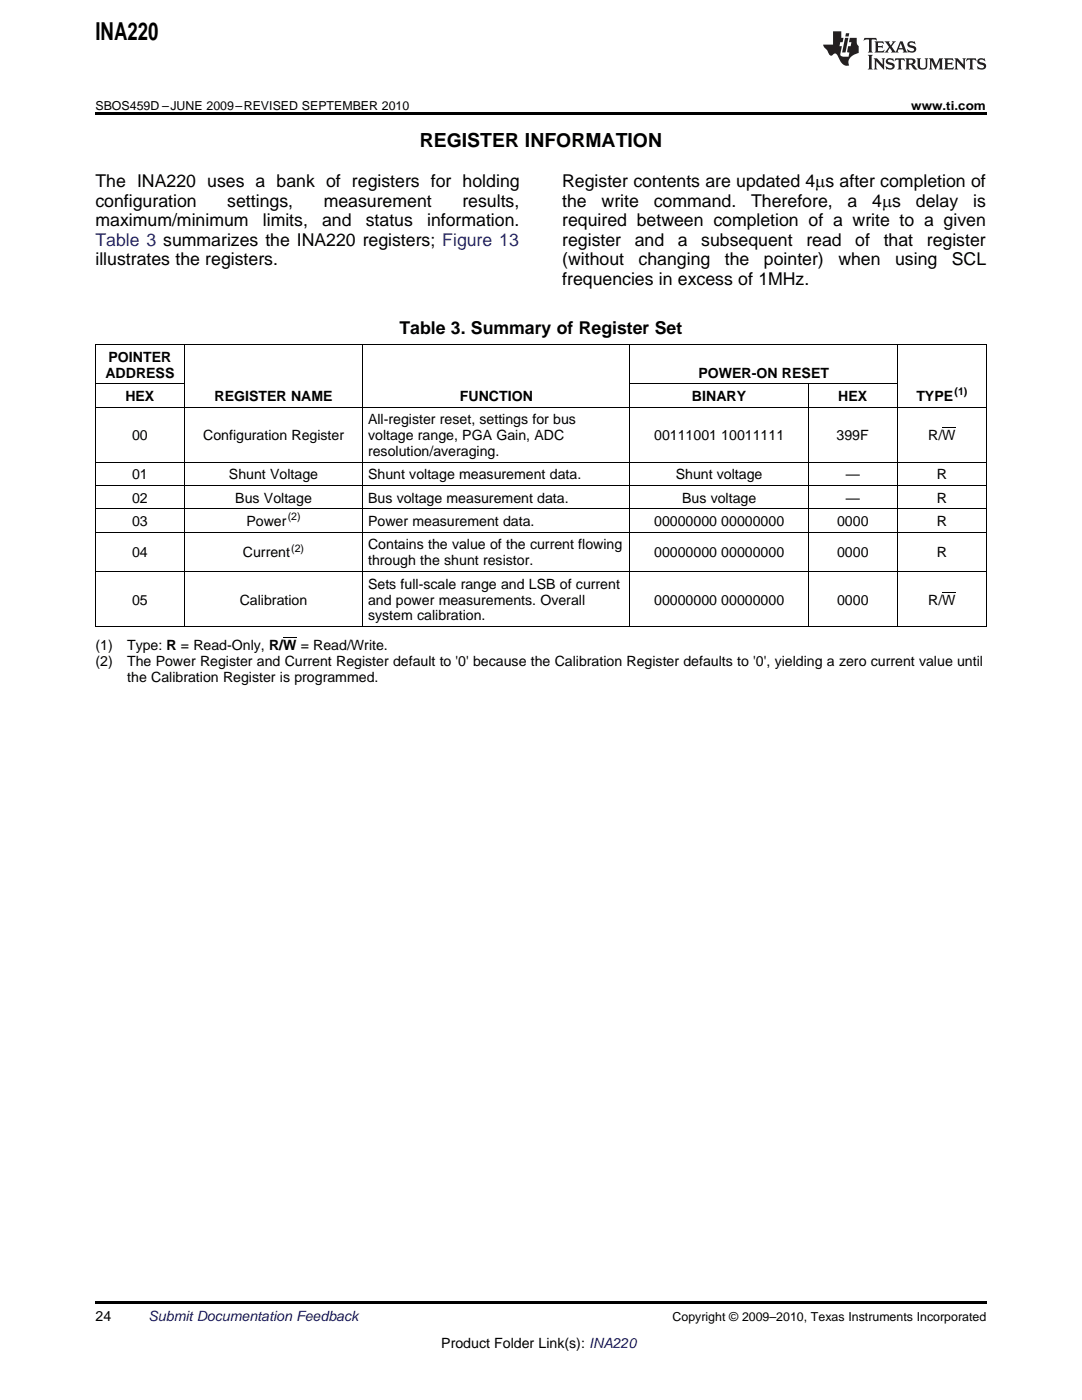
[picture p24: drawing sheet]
<svg xmlns="http://www.w3.org/2000/svg" width="216mm" height="279mm" viewBox="0 0 216 279" stroke-linecap="round" stroke-linejoin="round" font-family="sans-serif">
<defs><g id="words">
<text font-size="4.9" x="19" y="7.9">INA220</text>
<text font-size="3.9" x="83.7" y="29.3">REGISTER INFORMATION</text>
<g font-size="3.5">
<text x="19" y="37.4">The INA220 uses a bank of registers for holding</text>
<text x="19" y="41.3">configuration</text>
<text x="45.3" y="41.3">settings,</text>
<text x="64.6" y="41.3">measurement</text>
<text x="92.3" y="41.3">results,</text>
<text x="112.2" y="37.4">Register contents are updated 4ms after completion of</text>
<text x="112.2" y="41.3">the</text>
<text x="120.1" y="41.3">write</text>
<text x="130.5" y="41.3">command.</text>
<text x="149.9" y="41.3">Therefore,</text>
<text x="169.1" y="41.3">a</text>
<text x="174.1" y="41.3">4ms</text>
<text x="182.8" y="41.3">delay</text>
<text x="194.2" y="41.3">is</text>
<text x="19" y="45.2">maximum/minimum</text>
<text x="52.4" y="45.2">limits,</text>
<text x="64.3" y="45.2">and</text>
<text x="73" y="45.2">status</text>
<text x="85.2" y="45.2">information.</text>
<text x="112.2" y="45.2">required between completion of a write to a given</text>
<text x="19" y="52.9">illustrates the registers.</text>
<text x="112.2" y="49">register</text>
<text x="112.2" y="52.9">(without</text>
<text x="126.7" y="49">and</text>
<text x="127.4" y="52.9">changing</text>
<text x="135.3" y="49">a</text>
<text x="139.9" y="49">subsequent</text>
<text x="144.6" y="52.9">the</text>
<text x="152.4" y="52.9">pointer)</text>
<text x="160.9" y="49">read</text>
<text x="167.3" y="52.9">when</text>
<text x="170.7" y="49">of</text>
<text x="176.3" y="49">that</text>
<text x="178.6" y="52.9">using</text>
<text x="184.9" y="49">register</text>
<text x="189.9" y="52.9">SCL</text>
<text x="112.2" y="56.8">frequencies in excess of 1MHz.</text>
<text x="79.7" y="66.7">Table 3. Summary of Register Set</text>
</g>
<text font-size="3.5" fill="#00f" x="19" y="49">Table 3 summarizes the INA220 registers; Figure 13</text>
<g font-size="2.8">
<text x="21" y="75.4">ADDRESS</text>
<text x="21.7" y="72.2">POINTER</text>
<text x="139.3" y="75.4">POWER-ON RESET</text>
<text x="25" y="80">HEX</text>
<text x="42.8" y="80">REGISTER NAME</text>
<text x="91.8" y="80">FUNCTION</text>
<text x="138.1" y="80">BINARY</text>
<text x="167.3" y="80">HEX</text>
<text x="182.8" y="80">TYPE</text>
<text x="26.4" y="87.8">00</text>
<text x="40.5" y="87.8">Configuration Register</text>
<text x="73.4" y="84.7">All-register reset, settings for bus</text>
<text x="73.4" y="87.8">voltage range, PGA Gain, ADC</text>
<text x="130.5" y="87.8">00111001</text>
<text x="143.9" y="87.8">10011111</text>
<text x="166.9" y="87.8">399F</text>
<text x="185.2" y="87.8">R/W</text>
<text x="26.4" y="95.7">01</text>
<text x="45.7" y="95.7">Shunt Voltage</text>
<text x="73.4" y="91">resolution/averaging.</text>
<text x="73.4" y="95.7">Shunt voltage measurement data.</text>
<text x="134.8" y="95.7">Shunt voltage</text>
<text x="168.8" y="95.7">—</text>
<text x="186.9" y="95.7">R</text>
<text x="26.4" y="100.3">02</text>
<text x="47" y="100.3">Bus Voltage</text>
<text x="73.4" y="100.3">Bus voltage measurement data.</text>
<text x="136.1" y="100.3">Bus voltage</text>
<text x="168.8" y="100.3">—</text>
<text x="186.9" y="100.3">R</text>
<text x="26.4" y="105">03</text>
<text x="49.2" y="105">Power</text>
<text x="73.4" y="105">Power measurement data.</text>
<text x="130.5" y="105">00000000</text>
<text x="143.9" y="105">00000000</text>
<text x="167" y="105">0000</text>
<text x="186.9" y="105">R</text>
<text x="26.4" y="111.2">04</text>
<text x="48.5" y="111.2">Current</text>
<text x="73.4" y="109.6">Contains the value of the current flowing</text>
<text x="73.4" y="112.8">through the shunt resistor.</text>
<text x="130.5" y="111.2">00000000</text>
<text x="143.9" y="111.2">00000000</text>
<text x="167" y="111.2">0000</text>
<text x="186.9" y="111.2">R</text>
<text x="73.4" y="117.5">Sets full-scale range and LSB of current</text>
<text x="26.4" y="120.7">05</text>
<text x="47.8" y="120.7">Calibration</text>
<text x="73.4" y="120.7">and power measurements. Overall</text>
<text x="73.4" y="123.8">system calibration.</text>
<text x="130.5" y="120.7">00000000</text>
<text x="143.9" y="120.7">00000000</text>
<text x="167" y="120.7">0000</text>
<text x="185.2" y="120.7">R/W</text>
<text x="19" y="129.7">(1)</text>
<text x="25.4" y="129.7">Type: R = Read-Only, R/W = Read/Write.</text>
<text x="19" y="132.9">(2)</text>
<text x="25.4" y="132.9">The Power Register and Current Register default to '0' because the Calibration Register defaults to '0', yielding a zero current value until</text>
<text x="25.4" y="136">the Calibration Register is programmed.</text>
<text x="19" y="263.6">24</text>
<text x="88.1" y="269">Product Folder Link(s): INA220</text>
</g>
<text font-size="2.8" fill="#0000c8" x="29.6" y="263.6">Submit Documentation Feedback</text>
<g font-size="2.5">
<text x="19" y="21.9">SBOS459D –JUNE 2009–REVISED SEPTEMBER 2010</text>
<text x="181.8" y="21.9">www.ti.com</text>
<text x="134.2" y="263.6">Copyright © 2009–2010, Texas Instruments Incorporated</text>
</g>
<g font-size="2.1">
<text x="190.5" y="78.9">(1)</text>
<text x="57.4" y="103.9">(2)</text>
<text x="58.1" y="110.1">(2)</text>
</g>
</g></defs>
<g fill="#231f20">
<path d="M172.5 7.6l-.1 .5 .4-.2h.6v.1v2.1l-.2 .4h.9l-.2-.4v-2.1l.1-.1h.5l.5 .2-.2-.5zM174.5 8.3l.2 .3v1.5l-.2 .4h1.8l.2-.6a1.04 1.04 0 0 1-1.3 .2v-.7h.6l.3 .2v-.6l-.3 .2h-.6v-.6l.8-.1 .4 .3-.2-.5zM176.5 8.3l.9 1.1-.9 1.1h.8l-.2-.2 .4-.7 .5 .7-.2 .2h1.5l-.2-.2 .2-.4h.9l.1 .4-.2 .2h1l-.3-.3-.7-1.9h-.5l-.9 2-.8-1 .9-1h-.8l.1 .3-.4 .5-.3-.6 .1-.2zM179.7 8.6l.4 1h-.7zM181.3 8.4a.63 .63 0 0 0-.2 .7 .63 .63 0 0 0 .6 .4l.6 .2 .1 .2a.75 .75 0 0 1-.7 .4 .75 .75 0 0 1-.6-.5l.1 .7 .1-.1a1.11 1.11 0 0 0 1.5-.6 1.13 1.13 0 0 0-1.2-.8l-.1-.4a1.04 1.04 0 0 1 1.2 .2l-.2-.5-.2 .1-.4-.2zM173.2 10.9l.2 .4v2.2l-.2 .4h1l-.3-.4v-2.2l.3-.4zM174.3 11.6l.3 .4v1.5l-.3 .4h.8l-.2-.4v-1.3l1.5 1.7v-1.9l.2-.4h-.7l.2 .4v.9l-1.1-1.3zM177 11.8a.62 .62 0 0 0-.2 .7 .62 .62 0 0 0 .6 .4l.6 .1 .1 .3a.76 .76 0 0 1-.7 .3 .76 .76 0 0 1-.7-.4l.2 .7 .1-.1a1.11 1.11 0 0 0 1.5-.6 1.13 1.13 0 0 0-1.2-.8l-.1-.4a1.04 1.04 0 0 1 1.2 .2l-.2-.6-.2 .1-.5-.1zM178.7 11.6l-.2 .6a.61 .61 0 0 1 .8-.3v1.6l-.2 .4h.9l-.2-.4v-1.6a.63 .63 0 0 1 .7 .3l-.1-.6zM180.6 11.6l.3 .4v1.5l-.3 .4h1l-.2-.2-.1-.8 .6 .2a.76 .76 0 0 0 1.2 .7l-1-1a.58 .58 0 0 0 .6-.5 .58 .58 0 0 0-.5-.6zM181.4 11.9h.1a.45 .45 0 0 1 .5 .1 .45 .45 0 0 1 .1 .5l-.8 .2zM182.9 11.6l.2 .2a2.17 2.17 0 0 0 .3 1.9 .99 .99 0 0 0 1.6-.6v-1.1l.2-.4h-.7l.2 .2a1.92 1.92 0 0 1-.2 1.8 .6 .6 0 0 1-.9-.5v-1.1l.2-.4zM185.4 11.6l.2 .4v1.5l-.2 .4h.7l-.2-.4v-1.4l.8 1.8 .8-1.8v1.4l-.2 .4h.9l-.2-.4v-1.5l.2-.4h-.8l-.6 1.5-.6-1.5zM188.4 11.6l.2 .4v1.5l-.2 .4h1.8l.1-.6a1.04 1.04 0 0 1-1.2 .1v-.6h.5l.4 .2v-.6l-.4 .2h-.5v-.7h.8l.3 .3-.1-.6zM190.5 11.6l.2 .4v1.5l-.2 .4h.7l-.2-.4v-1.3l1.5 1.7v-1.9l.2-.4h-.7l.2 .4v.9l-1.1-1.3zM192.9 11.6l-.1 .6a.61 .61 0 0 1 .7-.3l.1 1.6-.3 .4h1l-.3-.4 .1-1.6a.63 .63 0 0 1 .7 .3l-.1-.6zM195.2 11.8a.62 .62 0 0 0-.2 .7 .62 .62 0 0 0 .6 .4l.6 .1 .1 .3a.76 .76 0 0 1-.7 .3 .76 .76 0 0 1-.6-.4l.1 .7 .1-.1a1.11 1.11 0 0 0 1.6-.6 1.13 1.13 0 0 0-1.3-.8l-.1-.4a1.04 1.04 0 0 1 1.2 .2l-.1-.6-.2 .1-.5-.1z"/>
<path d="M166.2 6.3v2.6h-1.9v.4l.8 .9a.91 .91 0 0 0 1 .8 .56 .56 0 0 1 .5-.3 .56 .56 0 0 1 .5 .3l.4 .8a1.53 1.53 0 0 0 1.9 1.2 1.54 1.54 0 0 1 1-2.1l.9-.3v-1.4a1.52 1.52 0 0 1-.4-1.6h-1.3l-.2 .8h.5l-.2 .8h-.5l-.1 1v.2l.4 .1-.2 .8a1.93 1.93 0 0 1-1.6-.3l.3-1.8h-.5l.2-.8h.4l.2-.8h-.4v-1.3zM168.6 7.6l-.6 2.9h.7l.6-2.9zM168.8 6.6l-.1 .7h.6l.2-.7z"/>
</g>
<path d="M19 22.5h177.8v.5h-177.8zM19 259.7h177.8v.5h-177.8z" fill="#000"/>
<g fill="none" stroke="#000" stroke-width=".2">
<path d="M19 76.6h17.8M19 68.7h177.8M19.1 68.8v56.3M36.8 68.8v56.3M72.3 68.8v56.3M125.7 68.8v56.3M125.7 76.6h53.4M161.2 76.6v48.5M179 68.8v56.3M196.8 68.8v56.3M19 96.9h177.8M19 92.2h177.8"/>
<path d="M19 81.2h177.8M188 85.4h2.7M19 114h177.8M19 106.2h177.8M19 101.5h177.8M188 118.2h2.7M19 125h177.8M56.5 127.2h2.7"/>
</g>
<use href="#words"/>
</svg>
